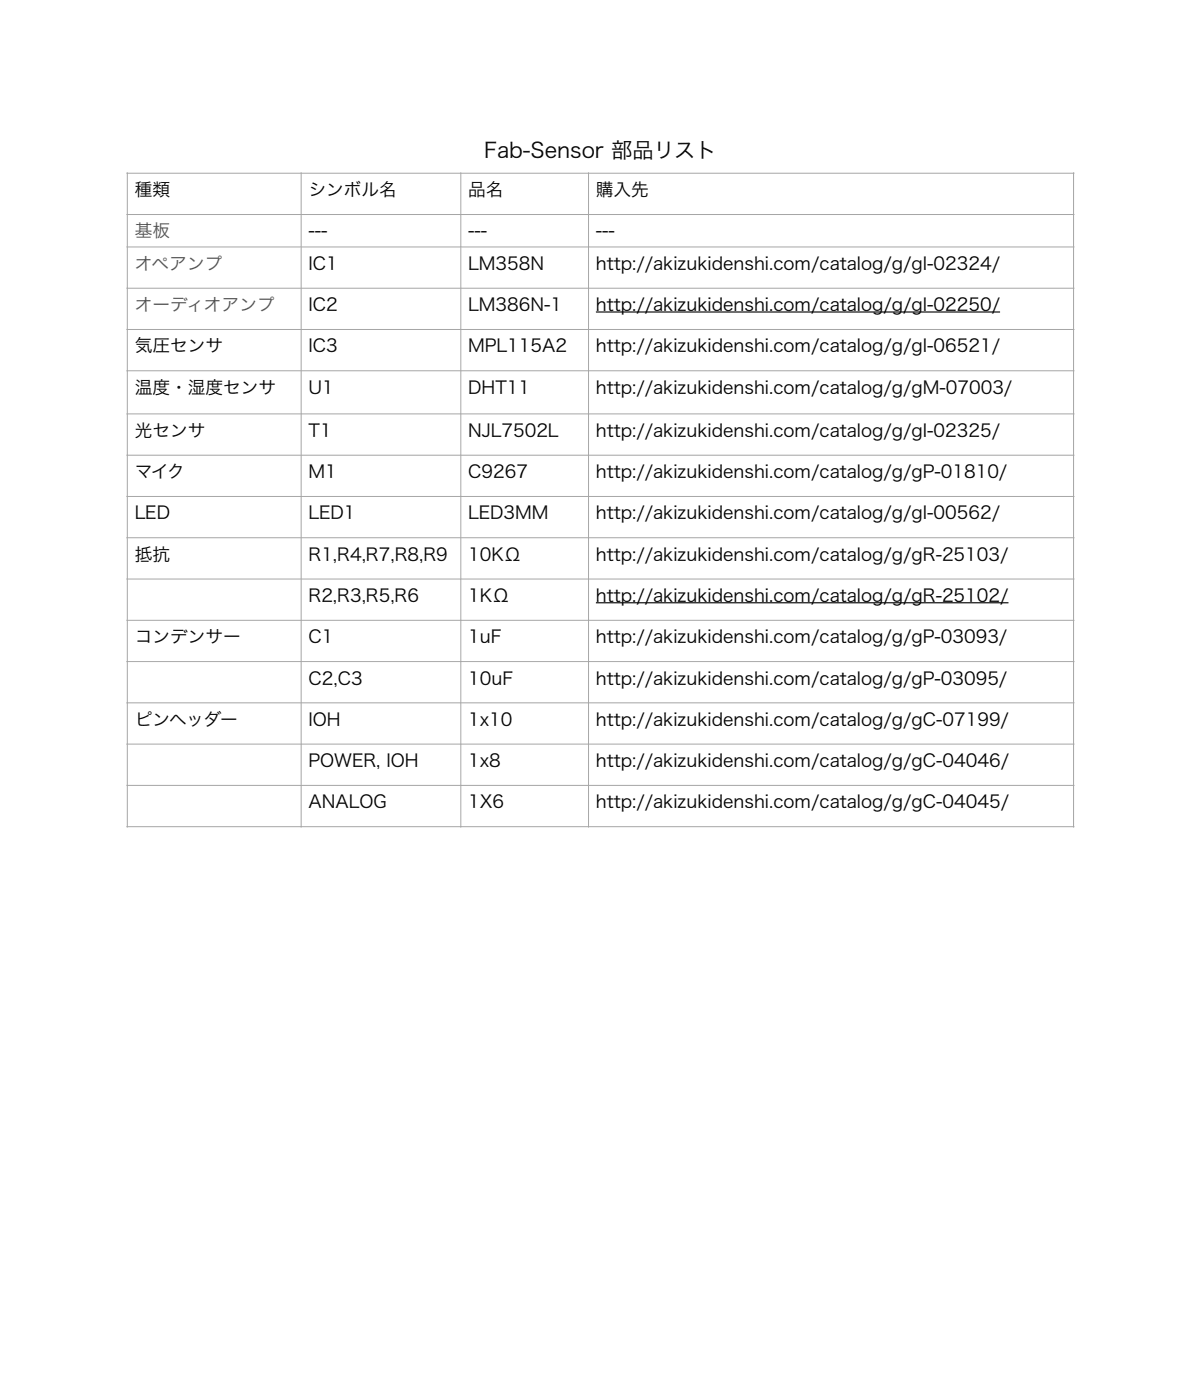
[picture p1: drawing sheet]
<svg xmlns="http://www.w3.org/2000/svg" width="240mm" height="279mm" viewBox="0 0 240 279" stroke-linecap="round" stroke-linejoin="round" font-family="sans-serif">
<defs><g id="words">
<text font-size="4.2" x="96.6" y="31.6">Fab-Sensor 部品リスト</text>
<g font-size="3.5">
<text x="26.9" y="39.1">種類</text>
<text x="61.6" y="39.1">シンボル名</text>
<text x="93.4" y="39.1">品名</text>
<text x="118.9" y="39.1">購入先</text>
<text x="61.6" y="47.4">---</text>
<text x="93.4" y="47.4">---</text>
<text x="118.9" y="47.4">---</text>
<text x="61.6" y="53.9">IC1</text>
<text x="93.4" y="53.9">LM358N</text>
<text x="118.9" y="53.9">http://akizukidenshi.com/catalog/g/gI-02324/</text>
<text x="61.6" y="62.1">IC2</text>
<text x="93.4" y="62.1">LM386N-1</text>
<text x="118.9" y="62.1">http://akizukidenshi.com/catalog/g/gI-02250/</text>
<text x="26.9" y="70.3">気圧センサ</text>
<text x="61.6" y="70.3">IC3</text>
<text x="93.4" y="70.3">MPL115A2</text>
<text x="118.9" y="70.3">http://akizukidenshi.com/catalog/g/gI-06521/</text>
<text x="26.9" y="78.6">温度・湿度センサ</text>
<text x="61.6" y="78.6">U1</text>
<text x="93.4" y="78.6">DHT11</text>
<text x="118.9" y="78.6">http://akizukidenshi.com/catalog/g/gM-07003/</text>
<text x="26.9" y="87.2">光センサ</text>
<text x="61.6" y="87.2">T1</text>
<text x="93.4" y="87.2">NJL7502L</text>
<text x="118.9" y="87.2">http://akizukidenshi.com/catalog/g/gI-02325/</text>
<text x="26.9" y="95.4">マイク</text>
<text x="61.6" y="95.4">M1</text>
<text x="93.4" y="95.4">C9267</text>
<text x="118.9" y="95.4">http://akizukidenshi.com/catalog/g/gP-01810/</text>
<text x="26.9" y="103.7">LED</text>
<text x="61.6" y="103.7">LED1</text>
<text x="93.4" y="103.7">LED3MM</text>
<text x="118.9" y="103.7">http://akizukidenshi.com/catalog/g/gI-00562/</text>
<text x="26.9" y="111.9">抵抗</text>
<text x="61.6" y="111.9">R1,R4,R7,R8,R9</text>
<text x="93.4" y="111.9">10KΩ</text>
<text x="118.9" y="111.9">http://akizukidenshi.com/catalog/g/gR-25103/</text>
<text x="61.6" y="120.1">R2,R3,R5,R6</text>
<text x="93.4" y="120.1">1KΩ</text>
<text x="118.9" y="120.1">http://akizukidenshi.com/catalog/g/gR-25102/</text>
<text x="26.9" y="128.4">コンデンサー</text>
<text x="61.6" y="128.4">C1</text>
<text x="93.4" y="128.4">1uF</text>
<text x="118.9" y="128.4">http://akizukidenshi.com/catalog/g/gP-03093/</text>
<text x="61.6" y="136.6">C2,C3</text>
<text x="93.4" y="136.6">10uF</text>
<text x="118.9" y="136.6">http://akizukidenshi.com/catalog/g/gP-03095/</text>
<text x="26.9" y="144.8">ピンヘッダー</text>
<text x="61.6" y="144.8">IOH</text>
<text x="93.4" y="144.8">1x10</text>
<text x="118.9" y="144.8">http://akizukidenshi.com/catalog/g/gC-07199/</text>
<text x="61.6" y="153.1">POWER, IOH</text>
<text x="93.4" y="153.1">1x8</text>
<text x="118.9" y="153.1">http://akizukidenshi.com/catalog/g/gC-04046/</text>
<text x="61.6" y="161.3">ANALOG</text>
<text x="93.4" y="161.3">1X6</text>
<text x="118.9" y="161.3">http://akizukidenshi.com/catalog/g/gC-04045/</text>
</g>
<g font-size="3.5" fill="#545454">
<text x="26.9" y="47.4">基板</text>
<text x="26.9" y="53.9">オペアンプ</text>
<text x="26.9" y="62.1">オーディオアンプ</text>
</g>
</g></defs>
<path d="M118.9 62.3h80.6M118.9 120.3h82.3" fill="none" stroke="#000" stroke-width=".22"/>
<g fill="none" stroke="#a6a6a6" stroke-width=".2">
<path d="M25.2 34.6h189.2M25.4 34.4v130.8M60.1 34.4v130.8M91.9 34.4v130.8M117.4 34.4v130.8M214.2 34.4v130.8M25.2 42.8h189.2M25.2 49.3h189.2M25.2 57.5h189.2M25.2 65.8h189.2M25.2 74h189.2M25.2 82.6h189.2"/>
<path d="M25.2 90.8h189.2M25.2 99.1h189.2M25.2 107.3h189.2M25.2 115.6h189.2M25.2 123.8h189.2M25.2 132h189.2M25.2 140.3h189.2M25.2 148.5h189.2M25.2 156.7h189.2M25.2 165h189.2"/>
</g>
<use href="#words"/>
</svg>
